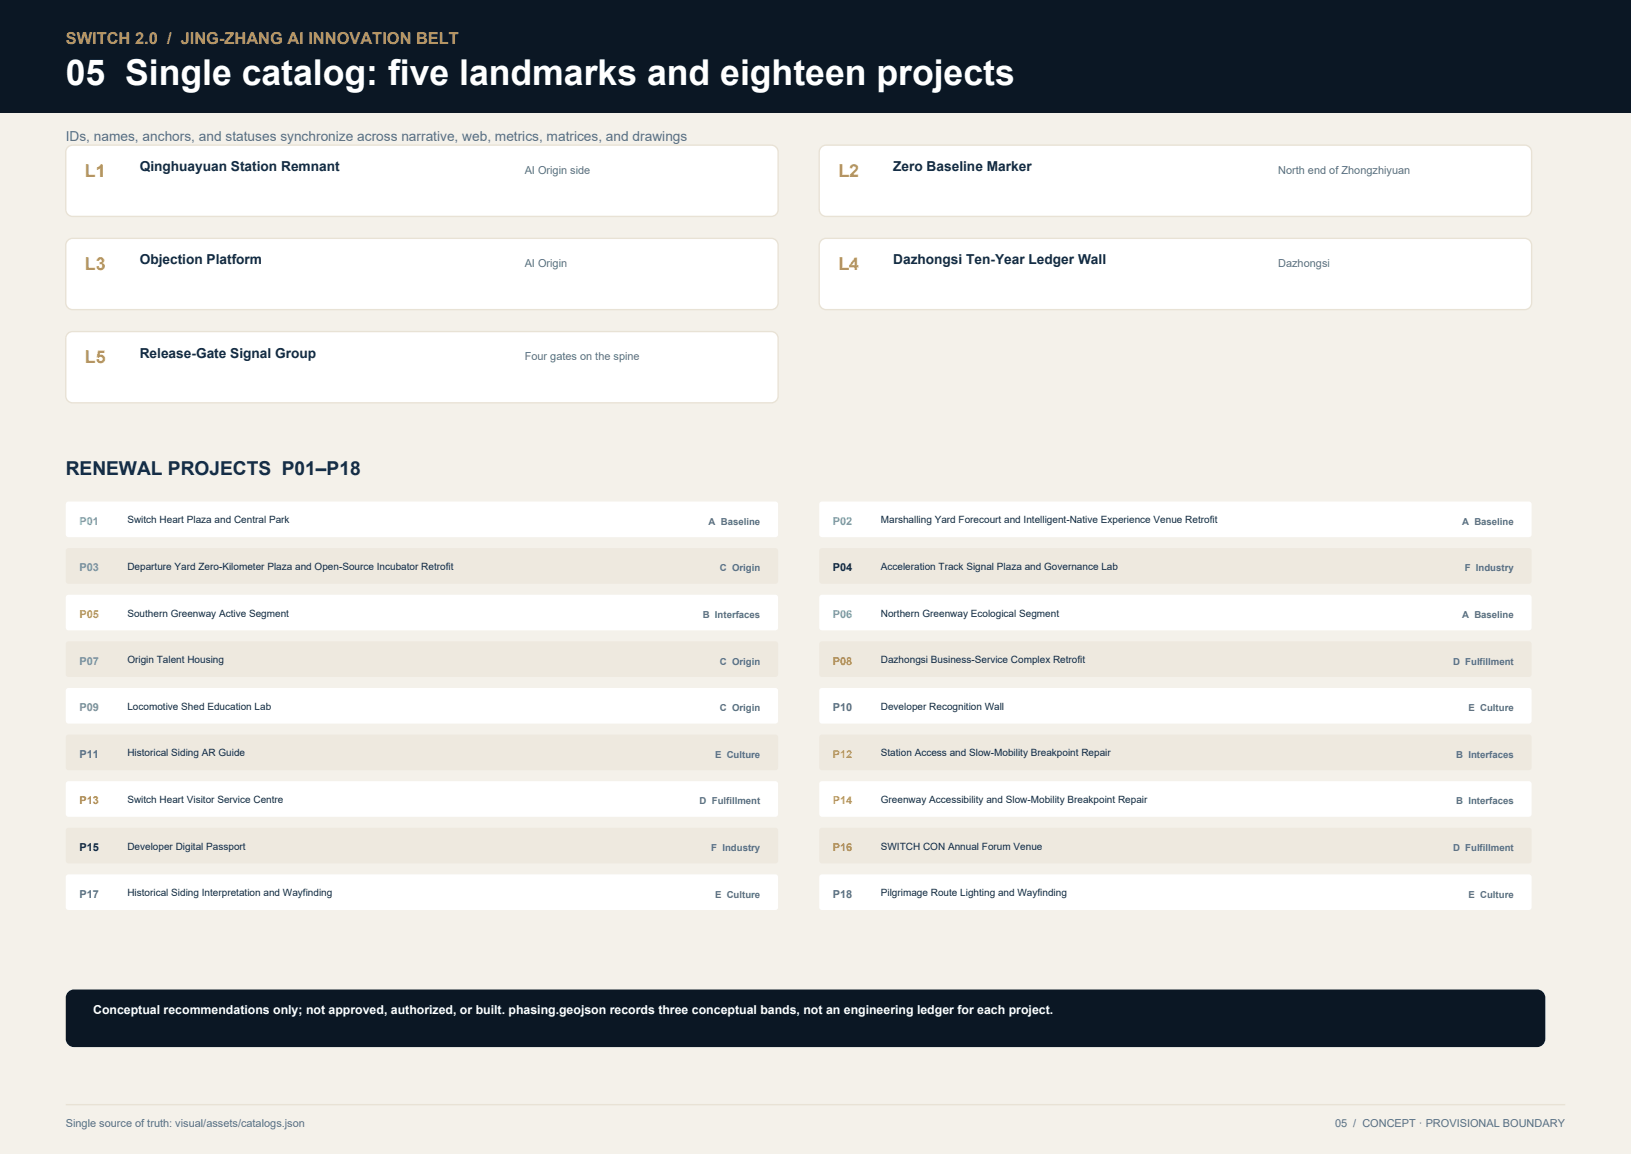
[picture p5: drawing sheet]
<svg xmlns="http://www.w3.org/2000/svg" width="420mm" height="297mm" viewBox="0 0 420 297" stroke-linecap="round" stroke-linejoin="round" font-family="sans-serif">
<defs><g id="words">
<text font-size="9.2" fill="#fff" x="16.9" y="21.9">05 Single catalog: five landmarks and eighteen projects</text>
<g font-size="4.9" fill="#102a43">
<text x="16.9" y="48.3">LANDMARKS L1–L5</text>
<text x="16.9" y="122.4">RENEWAL PROJECTS P01–P18</text>
</g>
<g font-size="4.6" fill="#d3a44a">
<text x="21.9" y="45.5">L1</text>
<text x="215.9" y="45.5">L2</text>
<text x="21.9" y="69.5">L3</text>
<text x="215.9" y="69.5">L4</text>
<text x="21.9" y="93.4">L5</text>
</g>
<text font-size="4.2" fill="#d3a44a" x="16.9" y="11.3">SWITCH 2.0 / JING-ZHANG AI INNOVATION BELT</text>
<text font-size="3.5" fill="#557086" x="16.9" y="36.3">IDs, names, anchors, and statuses synchronize across narrative, web, metrics, matrices, and drawings</text>
<g font-size="3.5" fill="#102a43">
<text x="36" y="44.1">Qinghuayuan Station Remnant</text>
<text x="230" y="44.1">Zero Baseline Marker</text>
<text x="36" y="68">Objection Platform</text>
<text x="230" y="68">Dazhongsi Ten-Year Ledger Wall</text>
<text x="36" y="92">Release-Gate Signal Group</text>
</g>
<text font-size="3.2" fill="#fff" x="24" y="261">Conceptual recommendations only; not approved, authorized, or built. phasing.geojson records three conceptual bands, not an engineering ledger for each project.</text>
<g font-size="2.8" fill="#557086">
<text x="135.1" y="44.8">AI Origin side</text>
<text x="329.1" y="44.8">North end of Zhongzhiyuan</text>
<text x="135.1" y="68.8">AI Origin</text>
<text x="329.1" y="68.8">Dazhongsi</text>
<text x="135.1" y="92.7">Four gates on the spine</text>
<text x="214.5" y="183.1">P10</text>
<text x="20.5" y="195">P11</text>
<text x="20.5" y="231">P17</text>
<text x="214.5" y="231">P18</text>
<text x="16.9" y="289.9">Single source of truth: visual/assets/catalogs.json</text>
<text x="343.8" y="289.9">05 / CONCEPT · PROVISIONAL BOUNDARY</text>
</g>
<g font-size="2.8" fill="#51c2c9">
<text x="20.5" y="135.1">P01</text>
<text x="214.5" y="135.1">P02</text>
<text x="214.5" y="159.1">P06</text>
</g>
<g font-size="2.8" fill="#68b88b">
<text x="20.5" y="147.1">P03</text>
<text x="20.5" y="171.1">P07</text>
<text x="20.5" y="183.1">P09</text>
</g>
<g font-size="2.8" fill="#102a43">
<text x="214.5" y="147.1">P04</text>
<text x="20.5" y="219">P15</text>
</g>
<g font-size="2.8" fill="#d3a44a">
<text x="20.5" y="159.1">P05</text>
<text x="214.5" y="195">P12</text>
<text x="214.5" y="207">P14</text>
</g>
<g font-size="2.8" fill="#e45c4e">
<text x="214.5" y="171.1">P08</text>
<text x="20.5" y="207">P13</text>
<text x="214.5" y="219">P16</text>
</g>
<g font-size="2.6" fill="#102a43">
<text x="32.8" y="134.7">Switch Heart Plaza and Central Park</text>
<text x="226.8" y="134.7">Marshalling Yard Forecourt and Intelligent-Native Experience Venue Retrofit</text>
<text x="32.8" y="146.7">Departure Yard Zero-Kilometer Plaza and Open-Source Incubator Retrofit</text>
<text x="226.8" y="146.7">Acceleration Track Signal Plaza and Governance Lab</text>
<text x="32.8" y="158.7">Southern Greenway Active Segment</text>
<text x="226.8" y="158.7">Northern Greenway Ecological Segment</text>
<text x="32.8" y="170.7">Origin Talent Housing</text>
<text x="226.8" y="170.7">Dazhongsi Business-Service Complex Retrofit</text>
<text x="32.8" y="182.7">Locomotive Shed Education Lab</text>
<text x="226.8" y="182.7">Developer Recognition Wall</text>
<text x="32.8" y="194.7">Historical Siding AR Guide</text>
<text x="226.8" y="194.7">Station Access and Slow-Mobility Breakpoint Repair</text>
<text x="32.8" y="206.7">Switch Heart Visitor Service Centre</text>
<text x="226.8" y="206.7">Greenway Accessibility and Slow-Mobility Breakpoint Repair</text>
<text x="32.8" y="218.7">Developer Digital Passport</text>
<text x="226.8" y="218.7">SWITCH CON Annual Forum Venue</text>
<text x="32.8" y="230.7">Historical Siding Interpretation and Wayfinding</text>
<text x="226.8" y="230.7">Pilgrimage Route Lighting and Wayfinding</text>
</g>
<g font-size="2.5" fill="#557086">
<text x="182.5" y="135.1">A Baseline</text>
<text x="376.5" y="135.1">A Baseline</text>
<text x="185.4" y="147.1">C Origin</text>
<text x="377.2" y="147.1">F Industry</text>
<text x="181" y="159.1">B Interfaces</text>
<text x="376.5" y="159.1">A Baseline</text>
<text x="185.4" y="171.1">C Origin</text>
<text x="374.2" y="171.1">D Fulfillment</text>
<text x="185.4" y="183.1">C Origin</text>
<text x="378.2" y="183.1">E Culture</text>
<text x="184.1" y="195">E Culture</text>
<text x="375" y="195">B Interfaces</text>
<text x="180.2" y="207">D Fulfillment</text>
<text x="375" y="207">B Interfaces</text>
<text x="183.2" y="219">F Industry</text>
<text x="374.2" y="219">D Fulfillment</text>
<text x="184.1" y="231">E Culture</text>
<text x="378.2" y="231">E Culture</text>
</g>
</g></defs>
<path d="M0 0h420v297h-420z" fill-rule="evenodd" fill="#f4f1ea"/>
<path d="M0 0h420v28.9h-420z" fill-rule="evenodd" fill="#0b1724"/>
<g fill="#fff" stroke="#e8e2d5" stroke-width=".35">
<path d="M17.4 37.9l1.3-.5h179.9a1.76 1.76 0 0 1 1.8 1.7v14.8a1.76 1.76 0 0 1-1.8 1.8h-179.9a1.76 1.76 0 0 1-1.8-1.8v-14.8z" fill-rule="evenodd"/>
<path d="M211.5 37.9l1.2-.5h179.9a1.76 1.76 0 0 1 1.8 1.7v14.8a1.76 1.76 0 0 1-1.8 1.8h-179.9a1.76 1.76 0 0 1-1.7-1.8v-14.8z" fill-rule="evenodd"/>
<path d="M17.4 61.9l1.3-.6h179.9a1.76 1.76 0 0 1 1.8 1.8v14.8a1.76 1.76 0 0 1-1.8 1.8h-179.9a1.76 1.76 0 0 1-1.8-1.8v-14.8z" fill-rule="evenodd"/>
<path d="M211.5 61.9l1.2-.6h179.9a1.76 1.76 0 0 1 1.8 1.8v14.8a1.76 1.76 0 0 1-1.8 1.8h-179.9a1.76 1.76 0 0 1-1.7-1.8v-14.8z" fill-rule="evenodd"/>
<path d="M17.4 85.8l1.3-.5h179.9a1.76 1.76 0 0 1 1.8 1.8v14.8a1.76 1.76 0 0 1-1.8 1.8h-179.9a1.76 1.76 0 0 1-1.8-1.8v-14.8z" fill-rule="evenodd"/>
</g>
<g fill="#fff">
<path d="M17.1 129.3l.5-.2h182.1a.71 .71 0 0 1 .7 .7v7.7a.71 .71 0 0 1-.7 .8h-182.1a.71 .71 0 0 1-.7-.8v-7.7z" fill-rule="evenodd"/>
<path d="M211.2 129.3l.5-.2h182a.71 .71 0 0 1 .7 .7v7.7a.71 .71 0 0 1-.7 .8h-182a.71 .71 0 0 1-.7-.8v-7.7z" fill-rule="evenodd"/>
</g>
<g fill="#eee9df">
<path d="M17.1 141.3l.5-.2h182.1a.71 .71 0 0 1 .7 .7v7.7a.71 .71 0 0 1-.7 .7h-182.1a.71 .71 0 0 1-.7-.7v-7.7z" fill-rule="evenodd"/>
<path d="M211.2 141.3l.5-.2h182a.71 .71 0 0 1 .7 .7v7.7a.71 .71 0 0 1-.7 .7h-182a.71 .71 0 0 1-.7-.7v-7.7z" fill-rule="evenodd"/>
</g>
<g fill="#fff">
<path d="M17.1 153.3l.5-.2h182.1a.71 .71 0 0 1 .7 .7v7.7a.71 .71 0 0 1-.7 .7h-182.1a.71 .71 0 0 1-.7-.7v-7.7z" fill-rule="evenodd"/>
<path d="M211.2 153.3l.5-.2h182a.71 .71 0 0 1 .7 .7v7.7a.71 .71 0 0 1-.7 .7h-182a.71 .71 0 0 1-.7-.7v-7.7z" fill-rule="evenodd"/>
</g>
<g fill="#eee9df">
<path d="M17.1 165.3l.5-.2h182.1a.71 .71 0 0 1 .7 .7v7.7a.71 .71 0 0 1-.7 .7h-182.1a.71 .71 0 0 1-.7-.7v-7.7z" fill-rule="evenodd"/>
<path d="M211.2 165.3l.5-.2h182a.71 .71 0 0 1 .7 .7v7.7a.71 .71 0 0 1-.7 .7h-182a.71 .71 0 0 1-.7-.7v-7.7z" fill-rule="evenodd"/>
</g>
<g fill="#fff">
<path d="M17.1 177.3l.5-.2h182.1a.71 .71 0 0 1 .7 .7v7.7a.71 .71 0 0 1-.7 .7h-182.1a.71 .71 0 0 1-.7-.7v-7.7z" fill-rule="evenodd"/>
<path d="M211.2 177.3l.5-.2h182a.71 .71 0 0 1 .7 .7v7.7a.71 .71 0 0 1-.7 .7h-182a.71 .71 0 0 1-.7-.7v-7.7z" fill-rule="evenodd"/>
</g>
<g fill="#eee9df">
<path d="M17.1 189.3l.5-.2h182.1a.71 .71 0 0 1 .7 .7v7.7a.71 .71 0 0 1-.7 .7h-182.1a.71 .71 0 0 1-.7-.7v-7.7z" fill-rule="evenodd"/>
<path d="M211.2 189.3l.5-.2h182a.71 .71 0 0 1 .7 .7v7.7a.71 .71 0 0 1-.7 .7h-182a.71 .71 0 0 1-.7-.7v-7.7z" fill-rule="evenodd"/>
</g>
<g fill="#fff">
<path d="M17.1 201.3l.5-.3h182.1a.71 .71 0 0 1 .7 .8v7.7a.71 .71 0 0 1-.7 .7h-182.1a.71 .71 0 0 1-.7-.7v-7.7z" fill-rule="evenodd"/>
<path d="M211.2 201.3l.5-.3h182a.71 .71 0 0 1 .7 .8v7.7a.71 .71 0 0 1-.7 .7h-182a.71 .71 0 0 1-.7-.7v-7.7z" fill-rule="evenodd"/>
</g>
<g fill="#eee9df">
<path d="M17.1 213.2l.5-.2h182.1a.71 .71 0 0 1 .7 .7v7.8a.71 .71 0 0 1-.7 .7h-182.1a.71 .71 0 0 1-.7-.7v-7.8z" fill-rule="evenodd"/>
<path d="M211.2 213.2l.5-.2h182a.71 .71 0 0 1 .7 .7v7.8a.71 .71 0 0 1-.7 .7h-182a.71 .71 0 0 1-.7-.7v-7.8z" fill-rule="evenodd"/>
</g>
<g fill="#fff">
<path d="M17.1 225.2l.5-.2h182.1a.71 .71 0 0 1 .7 .7v7.8a.71 .71 0 0 1-.7 .7h-182.1a.71 .71 0 0 1-.7-.7v-7.8z" fill-rule="evenodd"/>
<path d="M211.2 225.2l.5-.2h182a.71 .71 0 0 1 .7 .7v7.8a.71 .71 0 0 1-.7 .7h-182a.71 .71 0 0 1-.7-.7v-7.8z" fill-rule="evenodd"/>
</g>
<path d="M17.6 255.3l.9-.6h.5h376.8a2.12 2.12 0 0 1 2.1 2.1v10.6a2.12 2.12 0 0 1-2.1 2.1h-376.8a2.12 2.12 0 0 1-2.1-2.1v-10.6l.1-.6z" fill-rule="evenodd" fill="#0b1724"/>
<path d="M16.9 284.3h386.2" fill="none" stroke="#e8e2d5" stroke-width=".35"/>
<use href="#words"/>
</svg>
